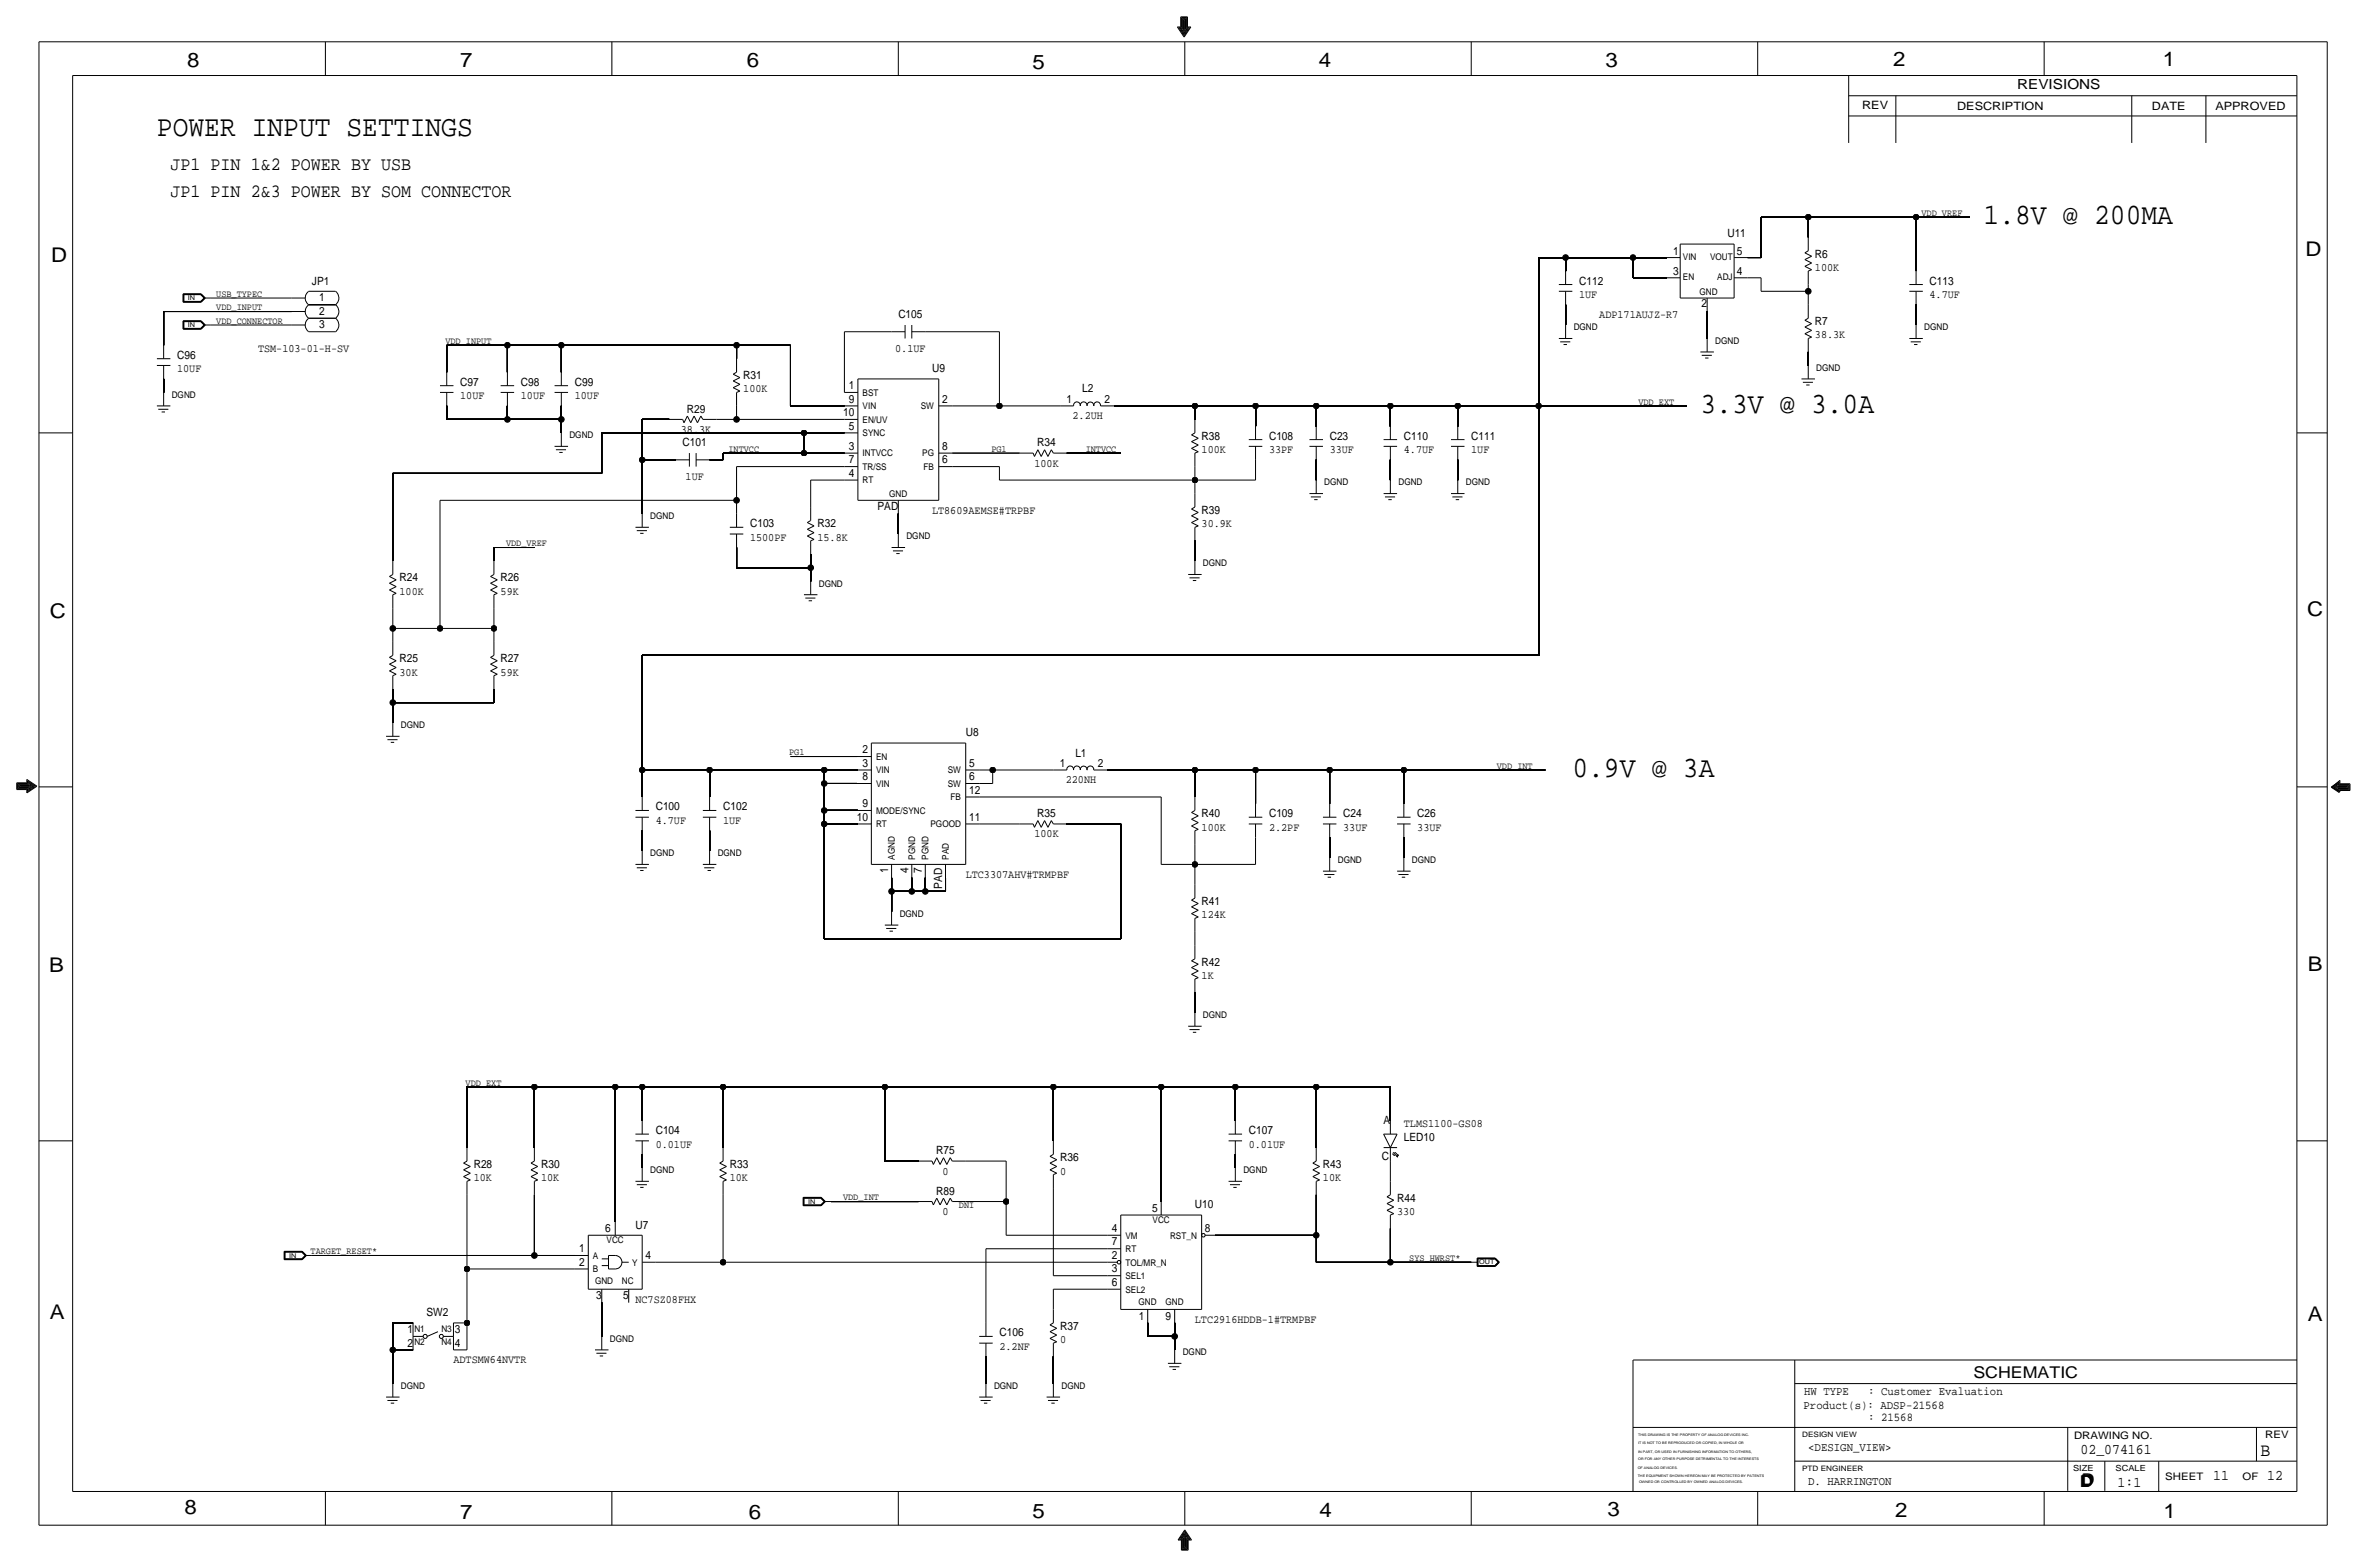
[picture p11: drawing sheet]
<svg xmlns="http://www.w3.org/2000/svg" width="892mm" height="590mm" viewBox="0 0 892 590" stroke-linecap="round" stroke-linejoin="round" font-family="sans-serif">
<defs><g id="words">
<g font-size="11.1">
<text x="59.1" y="51.3">POWER INPUT SETTINGS</text>
<text x="747.5" y="84.3">1.8V @ 200MA</text>
<text x="640.8" y="155.4">3.3V @ 3.0A</text>
<text x="592.5" y="292.6">0.9V @ 3A</text>
</g>
<g font-size="7.6">
<text x="70.6" y="25.4">8</text>
<text x="173.4" y="25.4">7</text>
<text x="281.4" y="25.1">6</text>
<text x="389.1" y="26.2">5</text>
<text x="497" y="25.4">4</text>
<text x="605" y="25.1">3</text>
<text x="713.4" y="24.9">2</text>
<text x="815" y="24.9">1</text>
<text x="19.3" y="98.8">D</text>
<text x="868.9" y="96.5">D</text>
<text x="18.7" y="232.7">C</text>
<text x="869.4" y="232.2">C</text>
<text x="869.6" y="365.8">B</text>
<text x="18.5" y="366">B</text>
<text x="18.7" y="496.8">A</text>
<text x="869.6" y="497.6">A</text>
<text x="69.5" y="570.5">8</text>
<text x="173.4" y="572.3">7</text>
<text x="282.1" y="572.3">6</text>
<text x="389.1" y="571.8">5</text>
<text x="497.3" y="571.5">4</text>
<text x="605.7" y="571.2">3</text>
<text x="714.2" y="571.5">2</text>
<text x="815.3" y="572">1</text>
</g>
<g font-size="7.1">
<text x="64.2" y="64">JP1 PIN 1&amp;2 POWER BY USB</text>
<text x="64.2" y="74.2">JP1 PIN 2&amp;3 POWER BY SOM CONNECTOR</text>
</g>
<text font-size="7" x="851.9" y="548.4">B</text>
<g font-size="6.1">
<text x="743.7" y="518.9">SCHEMATIC</text>
<text x="783.8" y="560.3">D</text>
<text x="784.3" y="559.8">D</text>
</g>
<g font-size="5.6">
<text x="784" y="547.9">02_074161</text>
<text x="834.1" y="557.5">11</text>
<text x="854.4" y="557.5">12</text>
<text x="798" y="560.1">1:1</text>
</g>
<text font-size="5.2" x="760.2" y="33.5">REVISIONS</text>
<g font-size="4.5">
<text x="679.9" y="525.5">HW TYPE</text>
<text x="704" y="525.5">: Customer Evaluation</text>
<text x="679.7" y="530.9">Product(s): ADSP-21568</text>
<text x="704" y="535.2">: 21568</text>
<text x="681.4" y="546.6">&lt;DESIGN_VIEW&gt;</text>
<text x="681.4" y="559.3">D. HARRINGTON</text>
</g>
<g font-size="4.3">
<text x="701.8" y="41.1">REV</text>
<text x="737.6" y="41.4">DESCRIPTION</text>
<text x="811" y="41.4">DATE</text>
<text x="834.8" y="41.4">APPROVED</text>
<text x="651" y="89.4">U11</text>
<text x="630.5" y="96">1</text>
<text x="654.5" y="96">5</text>
<text x="684" y="97">R6</text>
<text x="117.6" y="107.2">JP1</text>
<text x="595.1" y="107.2">C112</text>
<text x="630.5" y="103.6">3</text>
<text x="654.5" y="103.6">4</text>
<text x="684" y="102.1">100K</text>
<text x="727.2" y="107.2">C113</text>
<text x="120.3" y="113.5">1</text>
<text x="595.1" y="112.3">1UF</text>
<text x="727.2" y="112.3">4.7UF</text>
<text x="120.3" y="118.6">2</text>
<text x="338.5" y="119.9">C105</text>
<text x="602.7" y="119.9">ADP171AUJZ-R7</text>
<text x="641.2" y="115.8">2</text>
<text x="120.3" y="123.7">3</text>
<text x="684" y="122.4">R7</text>
<text x="684" y="127.5">38.3K</text>
<text x="66.8" y="135.1">C96</text>
<text x="97.2" y="132.6">TSM-103-01-H-SV</text>
<text x="337.4" y="132.6">0.1UF</text>
<text x="66.8" y="140.2">10UF</text>
<text x="280.1" y="142.7">R31</text>
<text x="351.2" y="140.2">U9</text>
<text x="173.4" y="145.3">C97</text>
<text x="196.3" y="145.3">C98</text>
<text x="216.6" y="145.3">C99</text>
<text x="280.1" y="147.8">100K</text>
<text x="319.9" y="146.6">1</text>
<text x="407.8" y="147.8">L2</text>
<text x="173.4" y="150.4">10UF</text>
<text x="196.3" y="150.4">10UF</text>
<text x="216.6" y="150.4">10UF</text>
<text x="258.8" y="155.4">R29</text>
<text x="319.9" y="151.6">9</text>
<text x="355" y="151.6">2</text>
<text x="401.9" y="151.9">1</text>
<text x="416.3" y="151.9">2</text>
<text x="317.8" y="156.7">10</text>
<text x="319.9" y="161.8">5</text>
<text x="404.2" y="158">2.2UH</text>
<text x="256.6" y="163.1">38.3K</text>
<text x="452.8" y="165.6">R38</text>
<text x="478.2" y="165.6">C108</text>
<text x="501.1" y="165.6">C23</text>
<text x="529" y="165.6">C110</text>
<text x="554.4" y="165.6">C111</text>
<text x="257.3" y="168.1">C101</text>
<text x="319.9" y="169.4">3</text>
<text x="355" y="169.4">8</text>
<text x="390.9" y="168.1">R34</text>
<text x="452.8" y="170.7">100K</text>
<text x="478.2" y="170.7">33PF</text>
<text x="501.1" y="170.7">33UF</text>
<text x="529" y="170.7">4.7UF</text>
<text x="554.4" y="170.7">1UF</text>
<text x="319.9" y="174.5">7</text>
<text x="319.9" y="179.6">4</text>
<text x="355" y="174.5">6</text>
<text x="389.8" y="175.8">100K</text>
<text x="258.4" y="180.8">1UF</text>
<text x="330.7" y="192.3">PAD</text>
<text x="351.2" y="193.5">LT8609AEMSE#TRPBF</text>
<text x="452.8" y="193.5">R39</text>
<text x="282.7" y="198.6">C103</text>
<text x="282.7" y="203.7">1500PF</text>
<text x="308.1" y="198.6">R32</text>
<text x="308.1" y="203.7">15.8K</text>
<text x="452.8" y="198.6">30.9K</text>
<text x="150.6" y="218.9">R24</text>
<text x="188.7" y="218.9">R26</text>
<text x="150.6" y="224">100K</text>
<text x="188.7" y="224">59K</text>
<text x="150.6" y="249.4">R25</text>
<text x="188.7" y="249.4">R27</text>
<text x="150.6" y="254.5">30K</text>
<text x="188.7" y="254.5">59K</text>
<text x="363.9" y="277.4">U8</text>
<text x="325" y="283.7">2</text>
<text x="405.2" y="285">L1</text>
<text x="325" y="293.9">8</text>
<text x="325" y="288.8">3</text>
<text x="365.2" y="293.9">6</text>
<text x="365.2" y="288.8">5</text>
<text x="399.4" y="289.1">1</text>
<text x="413.7" y="289.1">2</text>
<text x="365.2" y="299">12</text>
<text x="401.6" y="295.1">220NH</text>
<text x="247.1" y="305.3">C100</text>
<text x="272.5" y="305.3">C102</text>
<text x="325" y="304">9</text>
<text x="247.1" y="310.4">4.7UF</text>
<text x="272.5" y="310.4">1UF</text>
<text x="322.9" y="309.1">10</text>
<text x="365.2" y="309.1">11</text>
<text x="390.9" y="307.8">R35</text>
<text x="452.8" y="307.8">R40</text>
<text x="478.2" y="307.8">C109</text>
<text x="506.2" y="307.8">C24</text>
<text x="534.1" y="307.8">C26</text>
<text x="389.8" y="315.5">100K</text>
<text x="452.8" y="312.9">100K</text>
<text x="478.2" y="312.9">2.2PF</text>
<text x="506.2" y="312.9">33UF</text>
<text x="534.1" y="312.9">33UF</text>
<text x="334.7" y="329" transform="rotate(-90 334.7 329)">1</text>
<text x="342.3" y="329" transform="rotate(-90 342.3 329)">4</text>
<text x="347.4" y="329" transform="rotate(-90 347.4 329)">7</text>
<text x="355" y="334.8" transform="rotate(-90 355 334.8)">PAD</text>
<text x="363.9" y="330.7">LTC3307AHV#TRMPBF</text>
<text x="452.8" y="340.9">R41</text>
<text x="452.8" y="345.9">124K</text>
<text x="452.8" y="363.7">R42</text>
<text x="452.8" y="368.8">1K</text>
<text x="521.4" y="423.4">A</text>
<text x="529" y="424.7">TLMS1100-GS08</text>
<text x="247.1" y="427.2">C104</text>
<text x="470.6" y="427.2">C107</text>
<text x="529" y="429.8">LED10</text>
<text x="247.1" y="432.3">0.01UF</text>
<text x="352.8" y="434.8">R75</text>
<text x="399.5" y="437.4">R36</text>
<text x="470.6" y="432.3">0.01UF</text>
<text x="520.7" y="436.9">C</text>
<text x="178.5" y="439.9">R28</text>
<text x="203.9" y="439.9">R30</text>
<text x="275" y="439.9">R33</text>
<text x="355.2" y="442.5">0</text>
<text x="399.5" y="442.5">0</text>
<text x="498.6" y="439.9">R43</text>
<text x="178.5" y="445">10K</text>
<text x="203.9" y="445">10K</text>
<text x="275" y="445">10K</text>
<text x="498.6" y="445">10K</text>
<text x="352.8" y="450.1">R89</text>
<text x="450.3" y="455.2">U10</text>
<text x="526.5" y="452.6">R44</text>
<text x="355.2" y="457.7">0</text>
<text x="434.2" y="456.4">5</text>
<text x="526.5" y="457.7">330</text>
<text x="228" y="464.1">6</text>
<text x="239.5" y="462.8">U7</text>
<text x="419" y="464.1">4</text>
<text x="454.1" y="464.1">8</text>
<text x="218.3" y="471.7">1</text>
<text x="419" y="469.1">7</text>
<text x="218.3" y="476.8">2</text>
<text x="243.3" y="474.2">4</text>
<text x="419" y="474.2">2</text>
<text x="419" y="479.3">3</text>
<text x="419" y="484.4">6</text>
<text x="224.6" y="489.5">3</text>
<text x="234.8" y="489.5">5</text>
<text x="239.5" y="490.7">NC7SZ08FHX</text>
<text x="160.7" y="495.8">SW2</text>
<text x="429.1" y="497.1">1</text>
<text x="439.3" y="497.1">9</text>
<text x="153.5" y="502.2">1</text>
<text x="171.4" y="502.2">3</text>
<text x="376.6" y="503.4">C106</text>
<text x="399.5" y="500.9">R37</text>
<text x="450.3" y="498.3">LTC2916HDDB-1#TRMPBF</text>
<text x="153.5" y="507.2">2</text>
<text x="171.4" y="507.2">4</text>
<text x="376.6" y="508.5">2.2NF</text>
<text x="399.5" y="506">0</text>
<text x="170.9" y="513.6">ADTSMW64NVTR</text>
</g>
<g font-size="3.9">
<text x="781.6" y="542.1">DRAWING NO.</text>
<text x="853.6" y="541.8">REV</text>
<text x="816" y="557.4">SHEET</text>
<text x="845.1" y="557.5">OF</text>
</g>
<g font-size="3.6">
<text x="724.1" y="81.3">VDD_VREF</text>
<text x="81.5" y="111.8">USB_TYPEC</text>
<text x="81.5" y="116.8">VDD_INPUT</text>
<text x="81.5" y="121.9">VDD_CONNECTOR</text>
<text x="167.8" y="129.5">VDD_INPUT</text>
<text x="617.4" y="152.4">VDD_EXT</text>
<text x="274.5" y="170.2">INTVCC</text>
<text x="373.6" y="170.2">PG1</text>
<text x="409.1" y="170.2">INTVCC</text>
<text x="190.7" y="205.7">VDD_VREF</text>
<text x="297.4" y="284.5">PG1</text>
<text x="564.1" y="289.6">VDD_INT</text>
<text x="175.5" y="408.9">VDD_EXT</text>
<text x="317.7" y="452.1">VDD_INT</text>
<text x="361.4" y="455.2">DNI</text>
<text x="117" y="472.4">TARGET_RESET*</text>
<text x="531.1" y="475">SYS_HWRST*</text>
</g>
<g font-size="3.5">
<text x="634.2" y="98">VIN</text>
<text x="644.4" y="98">VOUT</text>
<text x="634.2" y="105.7">EN</text>
<text x="647.2" y="105.7">ADJ</text>
<text x="640.4" y="111.3">GND</text>
<text x="593" y="124.5">DGND</text>
<text x="725.1" y="124.5">DGND</text>
<text x="646.4" y="129.5">DGND</text>
<text x="684.5" y="139.7">DGND</text>
<text x="64.7" y="149.9">DGND</text>
<text x="325.1" y="149.1">BST</text>
<text x="325.1" y="154.2">VIN</text>
<text x="347" y="154.2">SW</text>
<text x="325.1" y="159.3">EN/UV</text>
<text x="214.6" y="165.1">DGND</text>
<text x="325.1" y="164.3">SYNC</text>
<text x="325.1" y="172">INTVCC</text>
<text x="347.5" y="172">PG</text>
<text x="325.1" y="177">TR/SS</text>
<text x="348.1" y="177">FB</text>
<text x="325.1" y="182.1">RT</text>
<text x="499.1" y="182.9">DGND</text>
<text x="527" y="182.9">DGND</text>
<text x="552.4" y="182.9">DGND</text>
<text x="335.1" y="187.2">GND</text>
<text x="245.1" y="195.6">DGND</text>
<text x="341.6" y="203.2">DGND</text>
<text x="453.3" y="213.4">DGND</text>
<text x="308.6" y="221">DGND</text>
<text x="151.1" y="274.3">DGND</text>
<text x="330.1" y="286.3">EN</text>
<text x="330.1" y="291.3">VIN</text>
<text x="357.2" y="291.3">SW</text>
<text x="330.1" y="296.4">VIN</text>
<text x="357.2" y="296.4">SW</text>
<text x="358.2" y="301.5">FB</text>
<text x="330.1" y="311.7">RT</text>
<text x="330.1" y="306.6">MODE/SYNC</text>
<text x="350.7" y="311.7">PGOOD</text>
<text x="245.1" y="322.6">DGND</text>
<text x="270.5" y="322.6">DGND</text>
<text x="337.3" y="323.8" transform="rotate(-90 337.3 323.8)">AGND</text>
<text x="344.9" y="323.8" transform="rotate(-90 344.9 323.8)">PGND</text>
<text x="350" y="323.8" transform="rotate(-90 350 323.8)">PGND</text>
<text x="357.6" y="323.8" transform="rotate(-90 357.6 323.8)">PAD</text>
<text x="504.1" y="325.1">DGND</text>
<text x="532.1" y="325.1">DGND</text>
<text x="339" y="345.4">DGND</text>
<text x="453.3" y="383.5">DGND</text>
<text x="245.1" y="442">DGND</text>
<text x="468.6" y="442">DGND</text>
<text x="434.3" y="460.8">VCC</text>
<text x="424.1" y="466.6">VM</text>
<text x="440.9" y="466.6">RST_N</text>
<text x="228.6" y="468.4">VCC</text>
<text x="424.1" y="471.7">RT</text>
<text x="223.5" y="479.3">B</text>
<text x="223.5" y="474.2">A</text>
<text x="238.2" y="476.8">Y</text>
<text x="424.1" y="476.8">TOL/MR_N</text>
<text x="224.2" y="483.9">GND</text>
<text x="234.4" y="483.9">NC</text>
<text x="424.1" y="481.8">SEL1</text>
<text x="424.1" y="486.9">SEL2</text>
<text x="429.1" y="491.5">GND</text>
<text x="439.2" y="491.5">GND</text>
<text x="156.2" y="501.9">N1</text>
<text x="166.3" y="501.9">N3</text>
<text x="156.2" y="506.7">N2</text>
<text x="166.3" y="506.7">N4</text>
<text x="229.8" y="505.5">DGND</text>
<text x="445.7" y="510.5">DGND</text>
<text x="151.1" y="523.2">DGND</text>
<text x="374.6" y="523.2">DGND</text>
<text x="400" y="523.2">DGND</text>
</g>
<g font-size="3.2">
<text x="781.3" y="554">SIZE</text>
<text x="797.3" y="554">SCALE</text>
</g>
<g font-size="2.8">
<text x="679.1" y="541.3">DESIGN VIEW</text>
<text x="679.1" y="554">PTD ENGINEER</text>
</g>
<g font-size="2.5">
<text x="70.8" y="113">IN</text>
<text x="70.8" y="123.2">IN</text>
<text x="304.5" y="453.4">IN</text>
<text x="108.9" y="473.7">IN</text>
<text x="557.5" y="476.3">OUT</text>
</g>
<g font-size="1.3">
<text x="617.3" y="543.9">IT IS NOT TO BE REPRODUCED OR COPIED, IN WHOLE OR</text>
<text x="617.3" y="541.1">THIS DRAWING IS THE PROPERTY OF ANALOG DEVICES INC.</text>
<text x="617.3" y="550">OR FOR ANY OTHER PURPOSE DETRIMENTAL TO THE INTERESTS</text>
<text x="617.3" y="547.2">IN PART, OR USED IN FURNISHING INFORMATION TO OTHERS,</text>
<text x="617.2" y="553.2">OF ANALOG DEVICES.</text>
<text x="617.2" y="556.3">THE EQUIPMENT SHOWN HEREON MAY BE PROTECTED BY PATENTS</text>
<text x="617.7" y="558.8">OWNED OR CONTROLLED BY OWNED ANALOG DEVICES.</text>
</g>
</g></defs>
<!-- layer: Nets -->
<g fill="none" stroke="#000" stroke-width=".38">
<path d="M579.8 97h10.2zM579.8 97v55.9zM590 97v5.1zM590 97h25.4zM615.4 97h12.7zM615.4 97v7.6zM658.6 97h5.1zM663.7 81.8v15.2zM663.7 81.8h17.7zM681.4 81.8v7.6zM681.4 81.8h40.7zM722.1 81.8v20.3z"/>
<path d="M722.1 81.8h20.3zM61.7 117.3v12.7zM61.7 117.3h48.2zM79.5 112.3h30.4zM590 114.8v7.6zM615.4 104.6h12.7zM643.3 117.3v10.2zM658.6 104.6h5.1zM663.7 104.6v5.1zM663.7 109.7h17.7zM681.4 109.7v5.1zM681.4 107.2v2.5z"/>
<path d="M722.1 114.8v7.6zM79.5 122.4h30.4zM168.4 130v10.2zM168.4 130h22.8zM191.2 130v10.2zM191.2 130h20.3zM211.5 130v10.2zM211.5 130h66.1zM277.6 130v5.1zM277.6 130h20.3zM297.9 130v22.9zM318.2 125v22.8z"/>
<path d="M318.2 125h17.8zM348.7 125h27.9zM376.6 125v27.9zM681.4 132.6v5.1zM61.7 142.7v5.1zM168.4 152.9v5.1zM168.4 158h22.8zM191.2 152.9v5.1zM191.2 158h20.3zM211.5 158v5.1zM211.5 152.9v5.1zM242 158v15.2z"/>
<path d="M242 158h10.2zM270 158h7.6zM277.6 152.9v5.1zM277.6 158h40.6zM297.9 152.9h20.3zM358.9 152.9h17.7zM376.6 152.9h22.9zM419.8 152.9h30.5zM450.3 152.9v5.1zM450.3 152.9h22.9zM473.2 152.9v7.6zM473.2 152.9h22.8z"/>
<path d="M496 152.9v7.6zM496 152.9h28zM524 152.9v7.6zM524 152.9h25.4zM549.4 152.9v7.6zM549.4 152.9h30.4zM579.8 152.9h55.9zM579.8 152.9v94zM148 178.3v33zM148 178.3h78.8zM226.8 163.1h76.2zM226.8 163.1v15.2z"/>
<path d="M242 173.2v20.3zM242 173.2h12.7zM267.4 173.2h5.1zM272.5 170.7v2.5zM272.5 170.7h30.5zM277.6 175.8h40.6zM277.6 175.8v12.7zM303 170.7h15.2zM303 163.1v7.6zM303 163.1h15.2zM358.9 175.8h17.7zM358.9 170.7h25.4z"/>
<path d="M376.6 175.8v5zM402 170.7h20.4zM450.3 175.8v5zM473.2 173.2v7.6zM496 173.2v7.6zM524 173.2v7.6zM549.4 173.2v7.6zM165.8 188.5h111.8zM165.8 188.5v48.2zM277.6 188.5v5zM305.5 180.8v10.2zM305.5 180.8h12.7z"/>
<path d="M338.5 193.5v7.7zM376.6 180.8h73.7zM450.3 180.8v5.1zM450.3 180.8h22.9zM186.1 206.2v5.1zM186.1 206.2h15.3zM277.6 206.2v7.7zM277.6 213.9h27.9zM305.5 213.9v5zM305.5 208.8v5.1zM450.3 203.7v7.6zM148 236.7v5.1z"/>
<path d="M148 229.1v7.6zM148 236.7h17.8zM165.8 236.7h20.3zM186.1 236.7v5.1zM186.1 229.1v7.6zM148 259.6v5.1zM186.1 259.6v5.1zM242 246.9h337.8zM242 246.9v43.2zM148 264.7v7.6zM148 264.7h38.1zM242 290.1v10.1z"/>
<path d="M242 290.1h25.4zM267.4 290.1v10.1zM267.4 290.1h43.2zM297.9 285h25.4zM310.6 290.1h12.7zM310.6 290.1v5zM310.6 295.1h12.7zM310.6 295.1v10.2zM369 290.1h5.1zM369 295.1h5.1zM374.1 290.1h22.9zM374.1 290.1v5z"/>
<path d="M417.3 290.1h33zM450.3 290.1v10.1zM450.3 290.1h22.9zM473.2 290.1v12.7zM473.2 290.1h27.9zM501.1 290.1v12.7zM501.1 290.1h27.9zM529 290.1v12.7zM529 290.1h53.4zM242 312.9v7.6zM267.4 312.9v7.6zM310.6 305.3h12.7z"/>
<path d="M310.6 305.3v5.1zM310.6 310.4h12.7zM310.6 310.4v43.2zM369 300.2h68.6zM369 310.4h15.3zM402 310.4h20.4zM422.4 310.4v43.2zM437.6 300.2v25.4zM450.3 318v7.6zM473.2 315.5v10.1zM501.1 315.5v7.6zM529 315.5v7.6z"/>
<path d="M336 335.8v7.6zM336 330.7v5.1zM336 335.8h7.6zM343.6 330.7v5.1zM343.6 335.8h5.1zM348.7 330.7v5.1zM348.7 335.8h7.6zM356.3 330.7v5.1zM437.6 325.6h12.7zM450.3 325.6v7.6zM450.3 325.6h22.9zM310.6 353.6h111.8z"/>
<path d="M450.3 351v5.1zM450.3 373.9v7.6zM176 409.4v22.9zM176 409.4h25.4zM201.4 409.4v22.9zM201.4 409.4h30.5zM231.9 409.4v50.8zM231.9 409.4h10.1zM242 409.4v12.7zM242 409.4h30.5zM272.5 409.4v22.9zM272.5 409.4h61z"/>
<path d="M333.5 409.4h63.5zM333.5 409.4v28zM397 409.4v20.4zM397 409.4h40.6zM437.6 409.4v43.2zM437.6 409.4h27.9zM465.5 409.4v12.7zM465.5 409.4h30.5zM496 409.4v22.9zM496 409.4h28zM524 409.4v12.7zM242 434.8v5.1z"/>
<path d="M333.5 437.4h12.7zM363.9 437.4h15.3zM379.2 437.4v15.2zM465.5 434.8v5.1zM524 437.4v7.6zM176 450.1v27.9zM201.4 450.1v22.8zM272.5 450.1v25.4zM313.1 452.6h33.1zM363.9 452.6h15.3zM379.2 452.6v12.7zM397 447.5v33.1z"/>
<path d="M496 450.1v15.2zM117.6 472.9h83.8zM176 478h40.6zM176 478v20.3zM201.4 472.9h15.2zM247.1 475.5h25.4zM272.5 475.5h144.8zM371.6 470.4v27.9zM371.6 470.4h45.7zM379.2 465.3h38.1zM457.9 465.3h38.1zM496 465.3v10.2z"/>
<path d="M496 475.5h28zM524 475.5h30.4zM524 462.8v12.7zM148 498.3v10.2zM148 498.3h7.7zM170.9 498.3h5.1zM176 498.3v10.2zM226.8 490.7v12.7zM397 480.6h20.3zM397 485.6v7.7zM397 485.6h20.3zM432.5 498.3v5.1z"/>
<path d="M442.7 498.3v5.1zM148 508.5v12.7zM148 508.5h7.7zM170.9 508.5h5.1zM371.6 511v10.2zM397 511v10.2zM432.5 503.4h10.2zM442.7 503.4v5.1z"/>
</g>
<g fill="#000" stroke="#000" stroke-width=".38">
<circle cx="590" cy="97" r="1.07"/>
<circle cx="615.4" cy="97" r="1.07"/>
<circle cx="681.4" cy="81.8" r="1.07"/>
<circle cx="722.1" cy="81.8" r="1.07"/>
<circle cx="681.4" cy="109.7" r="1.07"/>
<circle cx="191.2" cy="130" r="1.07"/>
<circle cx="211.5" cy="130" r="1.07"/>
<circle cx="277.6" cy="130" r="1.07"/>
<circle cx="191.2" cy="158" r="1.07"/>
<circle cx="211.5" cy="158" r="1.07"/>
<circle cx="277.6" cy="158" r="1.07"/>
<circle cx="376.6" cy="152.9" r="1.07"/>
<circle cx="450.3" cy="152.9" r="1.07"/>
<circle cx="473.2" cy="152.9" r="1.07"/>
<circle cx="496" cy="152.9" r="1.07"/>
<circle cx="524" cy="152.9" r="1.07"/>
<circle cx="549.4" cy="152.9" r="1.07"/>
<circle cx="579.8" cy="152.9" r="1.07"/>
<circle cx="242" cy="173.2" r="1.07"/>
<circle cx="303" cy="170.7" r="1.07"/>
<circle cx="303" cy="163.1" r="1.07"/>
<circle cx="277.6" cy="188.5" r="1.07"/>
<circle cx="450.3" cy="180.8" r="1.07"/>
<circle cx="305.5" cy="213.9" r="1.07"/>
<circle cx="148" cy="236.7" r="1.07"/>
<circle cx="165.8" cy="236.7" r="1.07"/>
<circle cx="186.1" cy="236.7" r="1.07"/>
<circle cx="148" cy="264.7" r="1.07"/>
<circle cx="242" cy="290.1" r="1.07"/>
<circle cx="267.4" cy="290.1" r="1.07"/>
<circle cx="310.6" cy="295.1" r="1.07"/>
<circle cx="310.6" cy="290.1" r="1.07"/>
<circle cx="374.1" cy="290.1" r="1.07"/>
<circle cx="450.3" cy="290.1" r="1.07"/>
<circle cx="473.2" cy="290.1" r="1.07"/>
<circle cx="501.1" cy="290.1" r="1.07"/>
<circle cx="529" cy="290.1" r="1.07"/>
<circle cx="310.6" cy="310.4" r="1.07"/>
<circle cx="310.6" cy="305.3" r="1.07"/>
<circle cx="336" cy="335.8" r="1.07"/>
<circle cx="343.6" cy="335.8" r="1.07"/>
<circle cx="348.7" cy="335.8" r="1.07"/>
<circle cx="450.3" cy="325.6" r="1.07"/>
<circle cx="201.4" cy="409.4" r="1.07"/>
<circle cx="231.9" cy="409.4" r="1.07"/>
<circle cx="242" cy="409.4" r="1.07"/>
<circle cx="272.5" cy="409.4" r="1.07"/>
<circle cx="333.5" cy="409.4" r="1.07"/>
<circle cx="397" cy="409.4" r="1.07"/>
<circle cx="437.6" cy="409.4" r="1.07"/>
<circle cx="465.5" cy="409.4" r="1.07"/>
<circle cx="496" cy="409.4" r="1.07"/>
<circle cx="379.2" cy="452.6" r="1.07"/>
<circle cx="176" cy="478" r="1.07"/>
<circle cx="201.4" cy="472.9" r="1.07"/>
<circle cx="272.5" cy="475.5" r="1.07"/>
<circle cx="496" cy="465.3" r="1.07"/>
<circle cx="524" cy="475.5" r="1.07"/>
<circle cx="176" cy="498.3" r="1.07"/>
<circle cx="148" cy="508.5" r="1.07"/>
<circle cx="442.7" cy="503.4" r="1.07"/>
</g>
<!-- layer: Components -->
<g fill="none" stroke="#000" stroke-width=".38">
<path d="M628.1 97h5.1zM633.2 91.9v20.4zM633.2 91.9h20.3zM653.5 97h5.1zM653.5 91.9v20.4zM680.2 95.2l1.2-.7zM680.2 95.2l2.5 1.3zM680.2 97.8l2.5-1.3zM680.2 97.8l2.5 1.3zM681.4 89.4v5.1zM69 110.7v3.1zM69 113.8h6.8z"/>
<path d="M69 110.7h6.8zM69.1 110.8h6.6zM69.1 110.8v2.9zM69.1 113.7h6.6zM69.2 110.9h6.5zM69.2 110.9v2.7zM69.2 113.6h6.5zM69.3 111h6.3zM69.3 111v2.5zM69.3 113.5h6.3zM75.6 111l1.3 1.3zM75.7 110.9l1.4 1.4z"/>
<path d="M75.7 110.8l1.5 1.5zM75.8 110.7l1.6 1.6zM76.9 112.3h2.6zM76.9 112.3l-1.3 1.2zM77.1 112.3l-1.4 1.3zM77.2 112.3l-1.5 1.4zM77.4 112.3l-1.6 1.5zM109.9 117.3h5.1zM109.9 112.3h5.1zM116.3 114.8h10.1zM116.3 119.9h10.1zM116.3 109.7h10.1z"/>
<path d="M116.3 109.8a3.2 3.2 0 0 0 0 5.1 3.3 3.3 0 0 0-.1 5.1 3.1 3.1 0 0 0 .1 5M126.4 109.7a3.2 3.2 0 0 1 0 5.1 3.2 3.2 0 0 1 0 5.1 3.2 3.2 0 0 1 0 5.1M587.5 107.2h5zM587.5 109.7h5zM590 109.7v5.1zM590 102.1v5.1zM628.1 104.6h5.1zM633.2 112.3h20.3zM643.3 112.3v5zM653.5 104.6h5.1zM680.2 100.3l2.5-1.2zM680.2 100.3l2.5 1.3z"/>
<path d="M681.4 102.1v5.1zM681.4 102.1l1.3-.5zM681.4 114.8v5.1zM719.5 107.2h5.1zM719.5 109.7h5.1zM722.1 109.7v5.1zM722.1 102.1v5.1zM59.1 135.1h5.1zM59.1 137.7h5.1zM61.7 137.7v5zM61.7 130v5.1zM69 120.9v3.1z"/>
<path d="M69 124h6.8zM69 120.9h6.8zM69.1 121h6.6zM69.1 121v2.9zM69.1 123.9h6.6zM69.2 121.1h6.5zM69.2 121.1v2.7zM69.2 123.8h6.5zM69.3 121.2h6.3zM69.3 121.2v2.5zM69.3 123.7h6.3zM75.6 121.2l1.3 1.2z"/>
<path d="M75.6 123.7l1.3-1.3zM75.7 121.1l1.4 1.3zM75.7 123.8l1.4-1.4zM75.7 121l1.5 1.4zM75.8 120.9l1.6 1.5zM75.8 124l1.6-1.6zM76.9 122.4h2.6zM77.2 122.4l-1.5 1.5zM109.9 122.4h5.1zM116.3 125h10.1zM277.6 135.1v5.1zM336 125h5.1z"/>
<path d="M341.1 122.4v5.1zM343.6 125h5.1zM343.6 122.4v5.1zM587.5 127.5h5zM588 128.8h3.8zM589.2 129.8h1.3zM590 122.4v5.1zM640.8 132.6h5.1zM641.3 133.9h3.8zM642.6 134.9h1.2zM643.3 127.5v5.1zM680.2 120.6l1.2-.7z"/>
<path d="M680.2 120.6l2.5 1.3zM680.2 123.2l2.5-1.3zM680.2 123.2l2.5 1.3zM680.2 125.7l2.5-1.2zM680.2 125.7l2.5 1.3zM681.4 127.5v5.1zM681.4 127.5l1.3-.5zM681.4 137.7v5zM719.5 127.5h5.1zM720 128.8h3.8zM721.3 129.8h1.3zM722.1 122.4v5.1z"/>
<path d="M59.1 152.9h5.1zM59.6 154.2h3.8zM60.9 155.2h1.3zM61.7 147.8v5.1zM165.8 145.3h5.1zM165.8 147.8h5.1zM168.4 147.8v5.1zM168.4 140.2v5.1zM188.7 145.3h5.1zM188.7 147.8h5.1zM191.2 147.8v5.1zM191.2 140.2v5.1z"/>
<path d="M209 145.3h5.1zM209 147.8h5.1zM211.5 147.8v5.1zM211.5 140.2v5.1zM252.2 158h5.1zM257.3 158l.5 1.3zM259 156.7l1.3 2.6zM259 156.7l-1.2 2.6zM261.6 156.7l1.2 2.6zM261.6 156.7l-1.3 2.6zM264.1 156.7l.8 1.3zM264.1 156.7l-1.3 2.6z"/>
<path d="M264.9 158h5.1zM276.3 141l1.3-.8zM276.3 141l2.5 1.2zM276.3 143.5l2.5-1.3zM276.3 143.5l2.5 1.3zM276.3 146l2.5-1.2zM276.3 146l2.5 1.3zM277.6 147.8v5.1zM277.6 147.8l1.2-.5zM318.2 158h5.1zM318.2 152.9h5.1zM318.2 147.8h5.1z"/>
<path d="M323.3 142.7h30.5zM323.3 142.7v45.8zM353.8 152.9h5.1zM353.8 142.7v45.8zM399.5 152.9h5.1zM409.6 152.9a1.26 1.26 0 0 0-1.3-1.5 1.26 1.26 0 0 0-1.2 1.5 1.29 1.29 0 0 0-1.3-1.5 1.29 1.29 0 0 0-1.2 1.5M409.7 152.9a1.26 1.26 0 0 1 1.2-1.5 1.26 1.26 0 0 1 1.2 1.5M414.7 152.9a1.27 1.27 0 0 0-1.3-1.5 1.27 1.27 0 0 0-1.2 1.6M414.7 152.9h5.1zM450.3 158v5.1zM678.9 142.7h5.1zM679.4 144h3.8z"/>
<path d="M680.7 145h1.2zM209 168.1h5.1zM209.5 169.4h3.8zM210.8 170.4h1.2zM211.5 163.1v5zM254.7 173.2h5.1zM259.8 170.7v5.1zM262.3 173.2h5.1zM262.3 170.7v5.1zM318.2 175.8h5.1zM318.2 163.1h5.1zM318.2 170.7h5.1z"/>
<path d="M353.8 170.7h5.1zM353.8 175.8h5.1zM384.3 170.7h5zM389.3 170.7l.5 1.3zM391.1 169.4l1.3 2.6zM391.1 169.4l-1.3 2.6zM393.6 169.4l1.3 2.6zM393.6 169.4l-1.2 2.6zM396.2 169.4l.8 1.3zM396.2 169.4l-1.3 2.6zM397 170.7h5zM449 163.8l1.3-.7z"/>
<path d="M449 163.8l2.6 1.3zM449 166.4l2.6-1.3zM449 166.4l2.6 1.2zM449 168.9l2.6-1.3zM449 168.9l2.6 1.3zM450.3 170.7v5.1zM450.3 170.7l1.3-.5zM470.6 165.6h5.1zM470.6 168.1h5.1zM473.2 168.1v5.1zM473.2 160.5v5.1zM493.5 165.6h5.1z"/>
<path d="M493.5 168.1h5.1zM496 168.1v5.1zM496 160.5v5.1zM521.4 165.6h5.1zM521.4 168.1h5.1zM524 168.1v5.1zM524 160.5v5.1zM546.8 165.6h5.1zM546.8 168.1h5.1zM549.4 168.1v5.1zM549.4 160.5v5.1zM239.5 198.6h5.1z"/>
<path d="M240 199.9h3.8zM242 193.5v5.1zM275 198.6h5.1zM277.6 193.5v5.1zM304.2 196.8l1.3-.7zM304.2 196.8l2.6 1.3zM304.2 199.4l2.6-1.3zM304.2 199.4l2.6 1.3zM305.5 191v5.1zM318.2 180.8h5.1zM323.3 188.5h30.5zM338.5 188.5v5z"/>
<path d="M449 191.8l1.3-.8zM449 191.8l2.6 1.2zM449 194.3l2.6-1.3zM449 194.3l2.6 1.3zM449 196.8l2.6-1.2zM449 196.8l2.6 1.3zM450.3 198.6v5.1zM450.3 185.9v5.1zM450.3 198.6l1.3-.5zM493.5 185.9h5.1zM494 187.2h3.8zM495.2 188.2h1.3z"/>
<path d="M496 180.8v5.1zM521.4 185.9h5.1zM521.9 187.2h3.8zM523.2 188.2h1.3zM524 180.8v5.1zM546.8 185.9h5.1zM547.3 187.2h3.8zM548.6 188.2h1.3zM549.4 180.8v5.1zM146.8 217.2l1.2-.8zM146.8 217.2l2.5 1.2zM146.8 219.7l2.5-1.3z"/>
<path d="M146.8 219.7l2.5 1.3zM148 211.3v5.1zM184.9 217.2l1.2-.8zM184.9 217.2l2.5 1.2zM184.9 219.7l2.5-1.3zM184.9 219.7l2.5 1.3zM186.1 211.3v5.1zM241.2 200.9h1.3zM275 201.2h5.1zM277.6 201.2v5zM304.2 201.9l2.6-1.2zM304.2 201.9l2.6 1.3z"/>
<path d="M305.5 203.7v5.1zM305.5 203.7l1.3-.5zM305.5 218.9v5.1zM336 206.2h5.1zM336.5 207.5h3.8zM337.8 208.5h1.2zM338.5 201.2v5zM447.8 216.4h5zM448.3 217.7h3.8zM449.5 218.7h1.3zM450.3 211.3v5.1zM146.8 222.2l2.5-1.2z"/>
<path d="M146.8 222.2l2.5 1.3zM148 224v5.1zM148 224l1.3-.5zM184.9 222.2l2.5-1.2zM184.9 222.2l2.5 1.3zM186.1 224v5.1zM186.1 224l1.3-.5zM303 224h5.1zM303.5 225.3h3.8zM304.7 226.3h1.3zM146.8 247.6l1.2-.7zM146.8 247.6l2.5 1.3z"/>
<path d="M146.8 250.2l2.5-1.3zM146.8 250.2l2.5 1.3zM146.8 252.7l2.5-1.2zM146.8 252.7l2.5 1.3zM148 254.5v5.1zM148 241.8v5.1zM148 254.5l1.3-.5zM184.9 247.6l1.2-.7zM184.9 247.6l2.5 1.3zM184.9 250.2l2.5-1.3zM184.9 250.2l2.5 1.3zM184.9 252.7l2.5-1.2z"/>
<path d="M184.9 252.7l2.5 1.3zM186.1 254.5v5.1zM186.1 241.8v5.1zM186.1 254.5l1.3-.5zM145.5 277.4h5.1zM146 278.6h3.8zM147.3 279.7h1.2zM148 272.3v5.1zM328.4 279.9h35.5zM328.4 279.9v45.7zM363.9 279.9v45.7zM323.3 295.1h5.1z"/>
<path d="M323.3 290.1h5.1zM323.3 285h5.1zM363.9 295.1h5.1zM363.9 290.1h5.1zM397 290.1h5zM407.1 290a1.26 1.26 0 0 0-1.3-1.4 1.26 1.26 0 0 0-1.2 1.5 1.29 1.29 0 0 0-1.3-1.5 1.29 1.29 0 0 0-1.3 1.5M407.1 290.1a1.26 1.26 0 0 1 1.3-1.5 1.26 1.26 0 0 1 1.2 1.5 1.29 1.29 0 0 1 1.3-1.5 1.29 1.29 0 0 1 1.2 1.5M412.2 290.1h5.1zM239.5 305.3h5.1zM239.5 307.8h5.1zM242 307.8v5.1zM242 300.2v5.1z"/>
<path d="M264.9 305.3h5.1zM264.9 307.8h5.1zM267.4 307.8v5.1zM267.4 300.2v5.1zM323.3 310.4h5.1zM323.3 305.3h5.1zM363.9 300.2h5.1zM363.9 310.4h5.1zM384.3 310.4h5zM389.3 310.4l.5 1.3zM391.1 309.1l1.3 2.6zM391.1 309.1l-1.3 2.6z"/>
<path d="M393.6 309.1l1.3 2.6zM393.6 309.1l-1.2 2.6zM396.2 309.1l.8 1.3zM396.2 309.1l-1.3 2.6zM397 310.4h5zM449 306.1l1.3-.8zM449 306.1l2.6 1.2zM449 308.6l2.6-1.3zM449 308.6l2.6 1.3zM449 311.1l2.6-1.2zM449 311.1l2.6 1.3zM450.3 312.9v5.1z"/>
<path d="M450.3 300.2v5.1zM450.3 312.9l1.3-.5zM470.6 307.8h5.1zM470.6 310.4h5.1zM473.2 310.4v5.1zM473.2 302.8v5zM498.6 307.8h5zM498.6 310.4h5zM501.1 310.4v5.1zM501.1 302.8v5zM526.5 307.8h5.1zM526.5 310.4h5.1z"/>
<path d="M529 310.4v5.1zM529 302.8v5zM239.5 325.6h5.1zM240 326.9h3.8zM241.2 327.9h1.3zM242 320.5v5.1zM264.9 325.6h5.1zM265.4 326.9h3.8zM266.6 327.9h1.3zM267.4 320.5v5.1zM328.4 325.6h35.5zM336 325.6v5.1z"/>
<path d="M343.6 325.6v5.1zM348.7 325.6v5.1zM356.3 325.6v5.1zM449 339.1l1.3-.8zM449 339.1l2.6 1.3zM450.3 333.2v5.1zM498.6 328.2h5zM499.1 329.4h3.8zM500.3 330.5h1.3zM501.1 323.1v5.1zM526.5 328.2h5.1zM527 329.4h3.8z"/>
<path d="M528.3 330.5h1.2zM529 323.1v5.1zM333.5 348.5h5zM334 349.8h3.8zM335.2 350.8h1.3zM336 343.4v5.1zM449 341.6l2.6-1.2zM449 341.6l2.6 1.3zM449 344.2l2.6-1.3zM449 344.2l2.6 1.2zM450.3 345.9v5.1zM450.3 345.9l1.3-.5z"/>
<path d="M450.3 356.1v5.1zM449 361.9l1.3-.7zM449 361.9l2.6 1.3zM449 364.5l2.6-1.3zM449 364.5l2.6 1.3zM449 367l2.6-1.2zM449 367l2.6 1.3zM450.3 368.8v5.1zM450.3 368.8l1.3-.5zM447.8 386.6h5zM448.3 387.9h3.8zM449.5 388.9h1.3z"/>
<path d="M450.3 381.5v5.1zM174.7 438.2l1.3-.8zM174.7 438.2l2.5 1.2zM176 432.3v5.1zM200.1 438.2l1.3-.8zM200.1 438.2l2.5 1.2zM201.4 432.3v5.1zM239.5 427.2h5.1zM239.5 429.8h5.1zM242 429.8v5zM242 422.1v5.1zM242 439.9v5.1z"/>
<path d="M271.2 438.2l1.3-.8zM271.2 438.2l2.6 1.2zM272.5 432.3v5.1zM346.2 437.4h5zM351.2 437.4l.5 1.3zM353 436.1l1.3 2.6zM353 436.1l-1.3 2.6zM355.5 436.1l1.3 2.6zM355.5 436.1l-1.2 2.6zM358.1 436.1l.8 1.3zM358.1 436.1l-1.3 2.6zM358.9 437.4h5z"/>
<path d="M395.7 435.6l1.3-.8zM395.7 435.6l2.5 1.3zM395.7 438.2l2.5-1.3zM395.7 438.2l2.5 1.2zM397 429.8v5zM463 427.2h5.1zM463 429.8h5.1zM465.5 429.8v5zM465.5 422.1v5.1zM465.5 439.9v5.1zM494.7 438.2l1.3-.8zM494.7 438.2l2.6 1.2z"/>
<path d="M496 432.3v5.1zM521.4 432.3h5.1zM521.4 427.2l2.6 5.1zM521.4 427.2h5.1zM524 432.3v5.1zM524 422.1v5.1zM524.7 434.6l.8 .8zM525 434.1l.5 .5zM525.7 434.8l-.2 .6zM525.7 434.8l1 1.1zM525.7 434.1l1.3 1.3zM525.7 434.1l-.2 .5z"/>
<path d="M526.2 435.6l.5 .3zM526.5 427.2l-2.5 5.1zM526.5 435.4l.2 .5zM526.5 435.1l.5 .3zM526.7 434.8l.3 .6zM174.7 440.7l2.5-1.3zM174.7 440.7l2.5 1.3zM174.7 443.2l2.5-1.2zM174.7 443.2l2.5 1.3zM176 445v5.1zM176 445l1.2-.5zM200.1 440.7l2.5-1.3z"/>
<path d="M200.1 440.7l2.5 1.3zM200.1 443.2l2.5-1.2zM200.1 443.2l2.5 1.3zM201.4 445v5.1zM201.4 445l1.2-.5zM239.5 445h5.1zM240 446.3h3.8zM241.2 447.3h1.3zM271.2 440.7l2.6-1.3zM271.2 440.7l2.6 1.3zM271.2 443.2l2.6-1.2zM271.2 443.2l2.6 1.3z"/>
<path d="M272.5 445v5.1zM272.5 445l1.3-.5zM302.7 451.1v3.1zM302.7 454.2h6.8zM302.7 451.1h6.8zM302.8 451.2h6.6zM302.8 451.2v2.9zM302.8 454.1h6.6zM302.9 451.3h6.5zM302.9 451.3v2.7zM302.9 454h6.5zM303 451.4h6.3z"/>
<path d="M303 451.4v2.5zM303 453.9h6.3zM309.3 451.4l1.3 1.2zM309.3 453.9l1.3-1.3zM309.4 451.3l1.3 1.3zM309.4 454l1.3-1.4zM309.4 451.2l1.5 1.4zM309.4 454.1l1.5-1.5zM309.5 451.1l1.5 1.5zM309.5 454.2l1.5-1.6zM310.6 452.6h2.5zM346.2 452.6h5z"/>
<path d="M351.2 452.6l.5 1.3zM353 451.4l1.3 2.5zM353 451.4l-1.3 2.5zM355.5 451.4l1.3 2.5zM355.5 451.4l-1.2 2.5zM358.1 451.4l.8 1.2zM358.1 451.4l-1.3 2.5zM358.9 452.6h5zM395.7 440.7l2.5-1.3zM395.7 440.7l2.5 1.3zM397 442.5v5zM397 442.5l1.2-.5z"/>
<path d="M422.4 457.7h30.4zM422.4 457.7v35.6zM437.6 452.6v5.1zM452.8 457.7v35.6zM463 445h5.1zM463.5 446.3h3.8zM464.8 447.3h1.2zM494.7 440.7l2.6-1.3zM494.7 440.7l2.6 1.3zM494.7 443.2l2.6-1.2zM494.7 443.2l2.6 1.3zM496 445v5.1z"/>
<path d="M496 445l1.3-.5zM522.7 450.9l1.3-.8zM522.7 450.9l2.5 1.2zM522.7 453.4l2.5-1.3zM522.7 453.4l2.5 1.3zM522.7 455.9l2.5-1.2zM522.7 455.9l2.5 1.3zM524 457.7v5.1zM524 445v5.1zM524 457.7l1.2-.5zM107.1 471.4v3.1zM107.1 474.5h6.8z"/>
<path d="M107.1 471.4h6.8zM107.2 471.5h6.6zM107.2 471.5v2.9zM107.2 474.4h6.6zM107.3 471.6h6.5zM107.3 471.6v2.7zM107.3 474.3h6.5zM107.4 471.7h6.3zM107.4 471.7v2.5zM107.4 474.2h6.3zM113.7 471.7l1.3 1.2zM113.8 471.6l1.4 1.3z"/>
<path d="M113.8 474.3l1.4-1.4zM113.8 471.5l1.5 1.4zM113.8 474.4l1.5-1.5zM113.9 471.4l1.6 1.5zM113.9 474.5l1.6-1.6zM115 472.9h2.6zM115 472.9l-1.3 1.3zM216.6 478h5.1zM216.6 472.9h5.1zM221.7 465.3h20.3zM221.7 465.3v20.3zM226.8 476.8h2.5z"/>
<path d="M226.8 474.2h2.5zM229.3 478h2.6zM229.3 472.9h2.6zM229.3 472.9v5.1zM231.9 460.2v5.1zM231.9 472.9a2.54 2.54 0 0 1 2.5 2.6 2.54 2.54 0 0 1-2.5 2.5M234.4 475.5h2.5zM242 475.5h5.1zM242 465.3v20.3zM417.3 470.4h5.1zM417.3 475.5h3.7zM417.3 465.3h5.1z"/>
<path d="M454.2 465.3h3.7zM554.4 475.5h2.6zM556.7 473.9h6.8zM556.7 477.1h6.8zM556.7 473.9v3.2zM556.8 474h6.6zM556.8 474v3zM556.8 477h6.6zM556.9 474.1h6.5zM556.9 474.1v2.8zM556.9 476.9h6.5zM557 474.2h6.3z"/>
<path d="M557 474.2v2.6zM557 476.8h6.3zM563.3 474.2l1.3 1.3zM563.4 474.1l1.3 1.4zM563.4 476.9l1.3-1.4zM563.4 474l1.5 1.5zM563.4 477l1.5-1.5zM563.5 473.9l1.5 1.6zM563.5 477.1l1.5-1.6zM564.6 475.5l-1.3 1.3zM155.7 498.3v5.1zM170.9 498.3v5.1z"/>
<path d="M221.7 485.6h20.3zM226.8 485.6v5.1zM236.9 485.6v5.1zM371.6 498.3v5.1zM395.7 499.1l1.3-.8zM395.7 499.1l2.5 1.3zM397 493.3v5zM417.3 485.6h5.1zM417.3 480.6h5.1zM422.4 493.3h30.4zM432.5 493.3v5zM442.7 493.3v5z"/>
<path d="M155.7 503.4v5.1zM155.7 503.4h3.8zM161 503.4l4-1.7zM167.1 503.4h3.8zM170.9 503.4v5.1zM224.2 508.5h5.1zM224.7 509.8h3.8zM226 510.8h1.3zM226.8 503.4v5.1zM369 503.4h5.1zM369 506h5.1zM371.6 506v5z"/>
<path d="M395.7 501.7l2.5-1.3zM395.7 501.7l2.5 1.2zM395.7 504.2l2.5-1.3zM395.7 504.2l2.5 1.3zM397 506v5zM397 506l1.2-.5zM440.1 513.6h5.1zM440.6 514.9h3.8zM441.9 515.9h1.3zM442.7 508.5v5.1zM145.5 526.3h5.1zM146 527.6h3.8z"/>
<path d="M147.3 528.6h1.2zM148 521.2v5.1zM369 526.3h5.1zM369.5 527.6h3.8zM370.8 528.6h1.3zM371.6 521.2v5.1zM394.4 526.3h5.1zM394.9 527.6h3.8zM396.2 528.6h1.3zM397 521.2v5.1z"/>
<circle cx="421.7" cy="475.5" r=".67"/>
<circle cx="453.5" cy="465.3" r=".67"/>
<circle cx="160.2" cy="503.4" r=".77"/>
<circle cx="166.3" cy="503.4" r=".77"/>
</g>
<!-- layer: Page Border and Title Block -->
<g fill="none" stroke="#000" stroke-width=".38">
<path d="M14.7 15.7v558.8zM14.7 15.7h862.3zM122.6 15.7v12.7zM230.6 15.7v12.7zM338.5 15.7v12.7zM443.7 10.2h1.3zM443.7 10.2l2.5 3.8zM444.2 10.4h1zM444.2 10.4l2 3.1zM444.7 10.7h.8zM444.7 10.7l1.5 2.3zM445 6.4h2.5z"/>
<path d="M445 6.4v3.8zM445.2 10.9l1 1.5zM445.2 10.9h.5zM445.2 6.6h2zM445.2 6.6v3.8zM445.5 6.9h1.5zM445.5 6.9v3.8zM445.7 7.1h1zM445.7 11.2h.3zM445.7 11.2l.5 .7zM445.7 7.1v3.8zM446 7.4h.5z"/>
<path d="M446 7.4v3.8zM446.2 7.6v4.1zM446.5 15.7v12.7zM446.5 11.2h.2zM446.5 7.4v3.8zM446.7 11.2l-.5 .7zM446.7 7.1v3.8zM446.7 10.9h.5zM447 6.9v3.8zM447 10.7h.8zM447.2 10.4h1.1zM447.2 10.9l-1 1.5z"/>
<path d="M447.2 6.6v3.8zM447.5 6.4v3.8zM447.5 10.2h1.3zM447.8 10.7l-1.6 2.3zM448.3 10.4l-2.1 3.1zM448.8 10.2l-2.6 3.8zM554.4 15.7v12.7zM662.4 15.7v12.7zM770.3 15.7v12.7zM877 15.7v558.8zM27.4 28.4h838.2zM27.4 28.4v533.4z"/>
<path d="M696.7 28.4v25.4zM696.7 36.1h168.9zM714.5 36.1v17.7zM803.4 36.1v17.7zM831.3 36.1v17.7zM865.6 28.4v533.4zM696.7 43.7h168.9zM14.7 163.1h12.7zM865.6 163.1h11.4zM6.3 297.4h3.8zM6.3 294.9v2.5zM6.3 294.9h3.8z"/>
<path d="M6.6 295.1h3.8zM6.6 295.1v2.1zM6.6 297.2h3.8zM6.8 295.4h3.8zM6.8 295.4v1.5zM6.8 296.9h3.8zM7.1 295.7h3.8zM7.1 295.7v1zM7.1 296.7h3.8zM7.3 295.9h3.8zM7.3 295.9v.5zM7.3 296.4h3.8z"/>
<path d="M7.6 296.2h4zM10.1 293.6l3.8 2.6zM10.1 298.7l3.8-2.5zM10.1 293.6v1.3zM10.1 297.4v1.3zM10.4 294.1l3 2.1zM10.4 298.2l3-2zM10.4 297.2v1zM10.4 294.1v1zM10.6 294.6l2.3 1.6zM10.6 297.7l2.3-1.5zM10.6 296.9v.8z"/>
<path d="M10.6 294.6v.8zM10.9 297.2l1.5-1zM10.9 295.1l1.5 1.1zM10.9 296.7v.5zM10.9 295.1v.6zM11.1 296.7l.8-.5zM11.1 295.7l.8 .5zM11.1 296.4v.3zM11.1 295.7v.2zM14.7 296.4h12.7zM865.6 296.4h11.4zM878.5 296.5l3 2.1z"/>
<path d="M878.5 296.5l3-2zM878.7 296.5l3.1-2.5zM878.7 296.5l3.1 1.8zM879 296.5l2.3 1.5zM879 296.5l2.3-1.5zM879.5 296.5l1.5 1zM879.5 296.5l1.5-1zM880 296.5l.8 .5zM880 296.5l.8-.5zM880.3 296.5h4zM880.8 296.8v.2zM880.8 296v.3z"/>
<path d="M880.8 296.8h3.8zM880.8 296.3h3.8zM881 297v.5zM881 295.5v.5zM881 297h3.8zM881 296h3.8zM881.3 297.3v.7zM881.3 295v.8zM881.3 297.3h3.8zM881.3 295.8h3.8zM881.5 297.5v1.1zM881.5 294.5v1z"/>
<path d="M881.5 297.5h3.8zM881.5 295.5h3.8zM881.8 294v1.2zM881.8 297.8v.5zM881.8 295.2h3.8zM881.8 297.8h3.8zM884.6 296.3v.5zM884.8 296v1zM885.1 295.8v1.5zM885.3 295.5v2zM885.6 295.2v2.6zM14.7 429.8h12.7z"/>
<path d="M865.6 429.8h11.4zM615.4 512.3v49.5zM615.4 512.3h250.2zM676.4 512.3v49.5zM615.4 537.7h250.2zM676.4 521.2h189.2zM779.2 537.7v23.9zM850.3 537.7v12.7zM676.4 550.4h189.2zM793.2 550.4v11.2zM813.5 550.4v11.4zM14.7 574.5h862.3z"/>
<path d="M27.4 561.8h838.2zM122.6 561.8v12.7zM230.6 561.8v12.7zM338.5 561.8v12.7zM444.4 579.9h1.1zM445 579.6h.7zM445.5 579.4h.5zM445.5 579.9v3.8zM445.7 579.6v3.8zM446 579.1h.2zM446 579.4v3.8zM446.2 579.1v3.8z"/>
<path d="M446.5 577.9l1 1.5zM446.5 577.9l-1 1.5zM446.5 578.4l.5 .7zM446.5 578.4l-.5 .7zM446.5 578.6v4.1zM446.5 577.3l-1.5 2.3zM446.5 577.3l1.5 2.3zM446.5 576.3l2.5 3.8zM446.5 576.3l-2.6 3.8zM446.5 576.8l-2.1 3.1zM446.5 576.8l2 3.1zM446.5 561.8v12.7z"/>
<path d="M446.7 579.1h.3zM446.7 579.1v3.8zM447 579.4h.5zM447 579.4v3.8zM447.2 579.6h.8zM447.2 579.6v3.8zM447.5 579.9h1zM447.5 579.9v3.8zM554.4 561.8v12.7zM662.4 561.8v12.7zM770.3 561.8v12.7zM443.9 580.1h1.3z"/>
<path d="M445.2 580.1v3.8zM445.2 583.9h2.6zM445.5 583.7h2zM445.7 583.4h1.5zM446 583.2h1zM446.2 582.9h.5zM447.8 580.1h1.2zM447.8 580.1v3.8z"/>
</g>
<use href="#words"/>
</svg>
